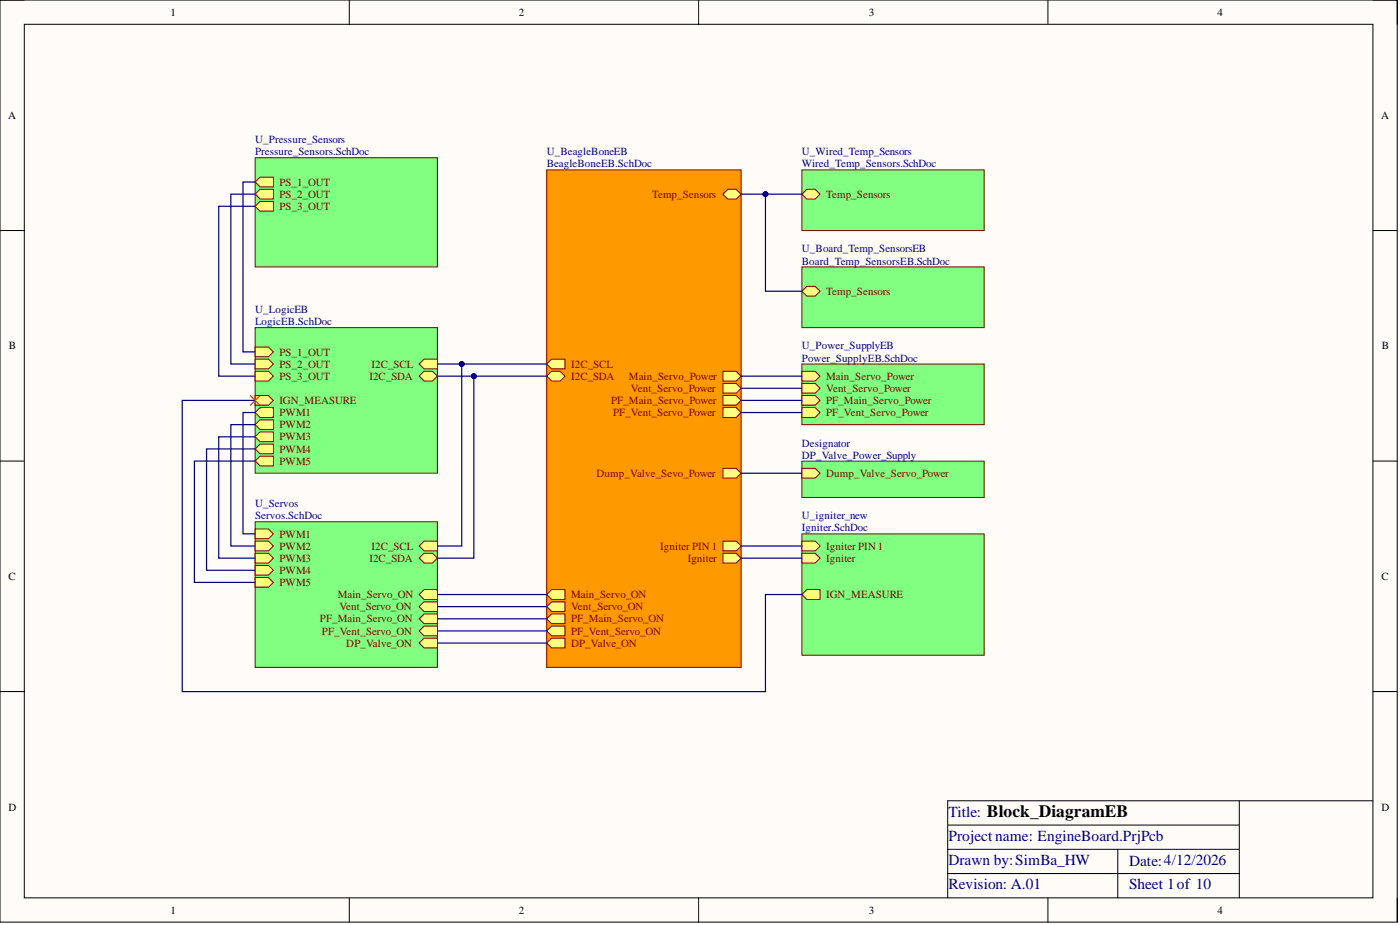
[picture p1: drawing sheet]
<svg xmlns="http://www.w3.org/2000/svg" width="292mm" height="193mm" viewBox="0 0 292 193" stroke-linecap="round" stroke-linejoin="round" font-family="sans-serif">
<defs><g id="words">
<g font-size="3.2" fill="#000080">
<text x="197.9" y="170.5">Title: Block_DiagramEB</text>
<text x="197.9" y="175.5">Projectname: EngineBoard.PrjPcb</text>
<text x="197.9" y="180.5">Drawn by:SimBa_HW</text>
<text x="197.9" y="185.5">Revision: A.01</text>
<text x="235.6" y="180.6">Date:4/12/2026</text>
<text x="235.6" y="185.5">Sheet 1of 10</text>
</g>
<g font-size="2.3">
<text x="35.6" y="3.3">1</text>
<text x="108.2" y="3.3">2</text>
<text x="181.3" y="3.3">3</text>
<text x="254" y="3.3">4</text>
<text x="1.7" y="24.8">A</text>
<text x="288.1" y="24.8">A</text>
<text x="1.9" y="72.9">B</text>
<text x="288.3" y="72.9">B</text>
<text x="1.8" y="121">C</text>
<text x="288.2" y="121">C</text>
<text x="1.8" y="169.1">D</text>
<text x="288.2" y="169.1">D</text>
<text x="35.6" y="190.6">1</text>
<text x="108.2" y="190.6">2</text>
<text x="181.3" y="190.6">3</text>
<text x="254" y="190.6">4</text>
</g>
<g font-size="2.3" fill="#000080">
<text x="53.2" y="29.9">U_Pressure_Sensors</text>
<text x="53.2" y="32.4">Pressure_Sensors.SchDoc</text>
<text x="114.1" y="32.4">U_BeagleBoneEB</text>
<text x="114.1" y="34.9">BeagleBoneEB.SchDoc</text>
<text x="167.3" y="32.4">U_Wired_Temp_Sensors</text>
<text x="167.3" y="34.9">Wired_Temp_Sensors.SchDoc</text>
<text x="167.3" y="52.7">U_Board_Temp_SensorsEB</text>
<text x="167.3" y="55.2">Board_Temp_SensorsEB.SchDoc</text>
<text x="53.2" y="65.3">U_LogicEB</text>
<text x="53.2" y="67.8">LogicEB.SchDoc</text>
<text x="167.3" y="72.9">U_Power_SupplyEB</text>
<text x="167.3" y="75.4">Power_SupplyEB.SchDoc</text>
<text x="167.3" y="93.2">Designator</text>
<text x="167.3" y="95.7">DP_Valve_Power_Supply</text>
<text x="53.2" y="105.8">U_Servos</text>
<text x="53.2" y="108.3">Servos.SchDoc</text>
<text x="167.3" y="108.3">U_igniter_new</text>
<text x="167.3" y="110.9">Igniter.SchDoc</text>
</g>
<g font-size="2.3" fill="#800000">
<text x="58.3" y="38.7">PS_1_OUT</text>
<text x="58.3" y="41.3">PS_2_OUT</text>
<text x="136" y="41.3">Temp_Sensors</text>
<text x="172.4" y="41.3">Temp_Sensors</text>
<text x="58.3" y="43.8">PS_3_OUT</text>
<text x="172.4" y="61.5">Temp_Sensors</text>
<text x="58.3" y="74.2">PS_1_OUT</text>
<text x="58.3" y="76.7">PS_2_OUT</text>
<text x="77.5" y="76.7">I2C_SCL</text>
<text x="119.1" y="76.7">I2C_SCL</text>
<text x="58.3" y="79.2">PS_3_OUT</text>
<text x="77.1" y="79.2">I2C_SDA</text>
<text x="119.1" y="79.2">I2C_SDA</text>
<text x="131.2" y="79.2">Main_Servo_Power</text>
<text x="131.6" y="81.8">Vent_Servo_Power</text>
<text x="172.4" y="79.2">Main_Servo_Power</text>
<text x="172.4" y="81.8">Vent_Servo_Power</text>
<text x="58.3" y="89.4">PWM2</text>
<text x="58.3" y="86.8">PWM1</text>
<text x="58.3" y="84.3">IGN_MEASURE</text>
<text x="127.5" y="84.3">PF_Main_Servo_Power</text>
<text x="127.9" y="86.8">PF_Vent_Servo_Power</text>
<text x="172.4" y="84.3">PF_Main_Servo_Power</text>
<text x="172.4" y="86.8">PF_Vent_Servo_Power</text>
<text x="58.3" y="91.9">PWM3</text>
<text x="58.3" y="94.4">PWM4</text>
<text x="58.3" y="96.9">PWM5</text>
<text x="124.5" y="99.5">Dump_Valve_Sevo_Power</text>
<text x="172.4" y="99.5">Dump_Valve_Servo_Power</text>
<text x="58.3" y="112.1">PWM1</text>
<text x="58.3" y="114.7">PWM2</text>
<text x="58.3" y="117.2">PWM3</text>
<text x="58.3" y="119.7">PWM4</text>
<text x="77.1" y="117.2">I2C_SDA</text>
<text x="77.5" y="114.7">I2C_SCL</text>
<text x="137.7" y="114.7">Igniter PIN 1</text>
<text x="143.5" y="117.2">Igniter</text>
<text x="172.4" y="114.7">Igniter PIN 1</text>
<text x="172.4" y="117.2">Igniter</text>
<text x="58.3" y="122.3">PWM5</text>
<text x="70.5" y="124.8">Main_Servo_ON</text>
<text x="119.1" y="124.8">Main_Servo_ON</text>
<text x="172.4" y="124.8">IGN_MEASURE</text>
<text x="66.8" y="129.9">PF_Main_Servo_ON</text>
<text x="70.8" y="127.3">Vent_Servo_ON</text>
<text x="119.1" y="127.3">Vent_Servo_ON</text>
<text x="119.1" y="129.9">PF_Main_Servo_ON</text>
<text x="67.2" y="132.4">PF_Vent_Servo_ON</text>
<text x="72.2" y="134.9">DP_Valve_ON</text>
<text x="119.1" y="132.4">PF_Vent_Servo_ON</text>
<text x="119.1" y="134.9">DP_Valve_ON</text>
</g>
</g></defs>
<path d="M0 0h291.5v192.4h-291.5z" fill-rule="evenodd" fill="#fffcf8"/>
<path d="M0 0h291.5v192.4h-291.5z" fill="none" stroke="#000" stroke-width=".21"/>
<path d="M5.1 5.1h281.4v182.2h-281.4z" fill-rule="evenodd" fill="#fffcf8"/>
<g fill="none" stroke="#000" stroke-width=".21">
<path d="M0 0h5.1M5.1 5.1h281.4v182.2h-281.4zM72.9 0v5.1M145.8 0v5.1M218.6 0v5.1M286.5 0h5v5.1M0 48.1h5.1M286.5 48.1h5M0 96.2h5.1M286.5 96.2h5M0 144.3h5.1M286.5 144.3h5"/>
<path d="M197.7 172.1h60.9M197.7 177.2h60.9M233.2 177.2v10.1M258.6 167.1v20.2M286.5 167.1h-88.8v20.2M72.9 187.3v5.1M145.8 187.3v5.1M197.7 182.2h60.9M218.6 187.3v5.1M291.5 187.3v5.1"/>
</g>
<path d="M53.2 32.9h38.1v22.8h-38.1z" fill-rule="evenodd" fill="#80ff80"/>
<path d="M53.2 32.9h38.1v22.8h-38.1z" fill="none" stroke="#800000" stroke-width=".21"/>
<path d="M53.2 38l1-1h2.8v2h-2.8z" fill-rule="evenodd" fill="#ffff80"/>
<path d="M53.2 38l1-1h2.8v2h-2.8z" fill="none" stroke="#800000" stroke-width=".21"/>
<path d="M53.2 40.5l1-1h2.8v2h-2.8z" fill-rule="evenodd" fill="#ffff80"/>
<path d="M53.2 40.5l1-1h2.8v2h-2.8z" fill="none" stroke="#800000" stroke-width=".21"/>
<path d="M53.2 43l1-1h2.8v2h-2.8z" fill-rule="evenodd" fill="#ffff80"/>
<path d="M53.2 43l1-1h2.8v2h-2.8z" fill="none" stroke="#800000" stroke-width=".21"/>
<path d="M167.3 75.9h38v12.7h-38z" fill-rule="evenodd" fill="#80ff80"/>
<path d="M167.3 75.9h38v12.7h-38z" fill="none" stroke="#800000" stroke-width=".21"/>
<path d="M167.3 77.5h2.8l1 1-1 1h-2.8z" fill-rule="evenodd" fill="#ffff80"/>
<path d="M167.3 77.5h2.8l1 1-1 1h-2.8z" fill="none" stroke="#800000" stroke-width=".21"/>
<path d="M167.3 80h2.8l1 1-1 1h-2.8z" fill-rule="evenodd" fill="#ffff80"/>
<path d="M167.3 80h2.8l1 1-1 1h-2.8z" fill="none" stroke="#800000" stroke-width=".21"/>
<path d="M167.3 82.5h2.8l1 1-1 1h-2.8z" fill-rule="evenodd" fill="#ffff80"/>
<path d="M167.3 82.5h2.8l1 1-1 1h-2.8z" fill="none" stroke="#800000" stroke-width=".21"/>
<path d="M167.3 85.1h2.8l1 1-1 1h-2.8z" fill-rule="evenodd" fill="#ffff80"/>
<path d="M167.3 85.1h2.8l1 1-1 1h-2.8z" fill="none" stroke="#800000" stroke-width=".21"/>
<path d="M167.3 35.4h38v12.7h-38z" fill-rule="evenodd" fill="#80ff80"/>
<path d="M167.3 35.4h38v12.7h-38z" fill="none" stroke="#800000" stroke-width=".21"/>
<path d="M167.3 40.5l1-1h1.8l1 1-1 1h-1.8z" fill-rule="evenodd" fill="#ffff80"/>
<path d="M167.3 40.5l1-1h1.8l1 1-1 1h-1.8z" fill="none" stroke="#800000" stroke-width=".21"/>
<path d="M53.2 108.8h38.1v30.4h-38.1z" fill-rule="evenodd" fill="#80ff80"/>
<path d="M53.2 108.8h38.1v30.4h-38.1z" fill="none" stroke="#800000" stroke-width=".21"/>
<path d="M53.2 110.4h2.8l1 1-1 1h-2.8z" fill-rule="evenodd" fill="#ffff80"/>
<path d="M53.2 110.4h2.8l1 1-1 1h-2.8z" fill="none" stroke="#800000" stroke-width=".21"/>
<path d="M53.2 112.9h2.8l1 1-1 1h-2.8z" fill-rule="evenodd" fill="#ffff80"/>
<path d="M53.2 112.9h2.8l1 1-1 1h-2.8z" fill="none" stroke="#800000" stroke-width=".21"/>
<path d="M87.5 124l1-1h2.8v2h-2.8z" fill-rule="evenodd" fill="#ffff80"/>
<path d="M87.5 124l1-1h2.8v2h-2.8z" fill="none" stroke="#800000" stroke-width=".21"/>
<path d="M87.5 126.6l1-1.1h2.8v2.1h-2.8z" fill-rule="evenodd" fill="#ffff80"/>
<path d="M87.5 126.6l1-1.1h2.8v2.1h-2.8z" fill="none" stroke="#800000" stroke-width=".21"/>
<path d="M87.5 113.9l1-1h2.8v2h-2.8z" fill-rule="evenodd" fill="#ffff80"/>
<path d="M87.5 113.9l1-1h2.8v2h-2.8z" fill="none" stroke="#800000" stroke-width=".21"/>
<path d="M87.5 116.4l1-1h1.7l1.1 1-1.1 1h-1.7z" fill-rule="evenodd" fill="#ffff80"/>
<path d="M87.5 116.4l1-1h1.7l1.1 1-1.1 1h-1.7z" fill="none" stroke="#800000" stroke-width=".21"/>
<path d="M87.5 129.1l1-1h2.8v2h-2.8z" fill-rule="evenodd" fill="#ffff80"/>
<path d="M87.5 129.1l1-1h2.8v2h-2.8z" fill="none" stroke="#800000" stroke-width=".21"/>
<path d="M87.5 131.6l1-1h2.8v2h-2.8z" fill-rule="evenodd" fill="#ffff80"/>
<path d="M87.5 131.6l1-1h2.8v2h-2.8z" fill="none" stroke="#800000" stroke-width=".21"/>
<path d="M53.2 115.4h2.8l1 1-1 1h-2.8z" fill-rule="evenodd" fill="#ffff80"/>
<path d="M53.2 115.4h2.8l1 1-1 1h-2.8z" fill="none" stroke="#800000" stroke-width=".21"/>
<path d="M53.2 118h2.8l1 1-1 1h-2.8z" fill-rule="evenodd" fill="#ffff80"/>
<path d="M53.2 118h2.8l1 1-1 1h-2.8z" fill="none" stroke="#800000" stroke-width=".21"/>
<path d="M53.2 120.5h2.8l1 1-1 1h-2.8z" fill-rule="evenodd" fill="#ffff80"/>
<path d="M53.2 120.5h2.8l1 1-1 1h-2.8z" fill="none" stroke="#800000" stroke-width=".21"/>
<path d="M87.5 134.2l1-1.1h2.8v2.1h-2.8z" fill-rule="evenodd" fill="#ffff80"/>
<path d="M87.5 134.2l1-1.1h2.8v2.1h-2.8z" fill="none" stroke="#800000" stroke-width=".21"/>
<path d="M53.2 68.3h38.1v30.4h-38.1z" fill-rule="evenodd" fill="#80ff80"/>
<path d="M53.2 68.3h38.1v30.4h-38.1z" fill="none" stroke="#800000" stroke-width=".21"/>
<path d="M87.5 75.9l1-1h2.8v2.1h-2.8z" fill-rule="evenodd" fill="#ffff80"/>
<path d="M87.5 75.9l1-1h2.8v2.1h-2.8z" fill="none" stroke="#800000" stroke-width=".21"/>
<path d="M53.2 72.4h2.8l1 1-1 1h-2.8z" fill-rule="evenodd" fill="#ffff80"/>
<path d="M53.2 72.4h2.8l1 1-1 1h-2.8z" fill="none" stroke="#800000" stroke-width=".21"/>
<path d="M53.2 74.9h2.8l1 1-1 1.1h-2.8z" fill-rule="evenodd" fill="#ffff80"/>
<path d="M53.2 74.9h2.8l1 1-1 1.1h-2.8z" fill="none" stroke="#800000" stroke-width=".21"/>
<path d="M53.2 77.5h2.8l1 1-1 1h-2.8z" fill-rule="evenodd" fill="#ffff80"/>
<path d="M53.2 77.5h2.8l1 1-1 1h-2.8z" fill="none" stroke="#800000" stroke-width=".21"/>
<path d="M53.2 88.6l1-1h2.8v2h-2.8z" fill-rule="evenodd" fill="#ffff80"/>
<path d="M53.2 88.6l1-1h2.8v2h-2.8z" fill="none" stroke="#800000" stroke-width=".21"/>
<path d="M53.2 86.1l1-1h2.8v2h-2.8z" fill-rule="evenodd" fill="#ffff80"/>
<path d="M53.2 86.1l1-1h2.8v2h-2.8z" fill="none" stroke="#800000" stroke-width=".21"/>
<path d="M87.5 78.5l1-1h1.7l1.1 1-1.1 1h-1.7z" fill-rule="evenodd" fill="#ffff80"/>
<path d="M87.5 78.5l1-1h1.7l1.1 1-1.1 1h-1.7z" fill="none" stroke="#800000" stroke-width=".21"/>
<path d="M53.2 91.1l1-1h2.8v2h-2.8z" fill-rule="evenodd" fill="#ffff80"/>
<path d="M53.2 91.1l1-1h2.8v2h-2.8z" fill="none" stroke="#800000" stroke-width=".21"/>
<path d="M53.2 93.7l1-1.1h2.8v2.1h-2.8z" fill-rule="evenodd" fill="#ffff80"/>
<path d="M53.2 93.7l1-1.1h2.8v2.1h-2.8z" fill="none" stroke="#800000" stroke-width=".21"/>
<path d="M53.2 82.5h2.8l1 1-1 1h-2.8z" fill-rule="evenodd" fill="#ffff80"/>
<path d="M53.2 82.5h2.8l1 1-1 1h-2.8z" fill="none" stroke="#800000" stroke-width=".21"/>
<path d="M53.2 96.2l1-1h2.8v2h-2.8z" fill-rule="evenodd" fill="#ffff80"/>
<path d="M53.2 96.2l1-1h2.8v2h-2.8z" fill="none" stroke="#800000" stroke-width=".21"/>
<path d="M114.1 35.4h40.5v103.8h-40.5z" fill-rule="evenodd" fill="#f90"/>
<path d="M114.1 35.4h40.5v103.8h-40.5z" fill="none" stroke="#800000" stroke-width=".21"/>
<path d="M150.8 112.9h2.8l1 1-1 1h-2.8z" fill-rule="evenodd" fill="#ffff80"/>
<path d="M150.8 112.9h2.8l1 1-1 1h-2.8z" fill="none" stroke="#800000" stroke-width=".21"/>
<path d="M150.8 40.5l1-1h1.8l1 1-1 1h-1.8z" fill-rule="evenodd" fill="#ffff80"/>
<path d="M150.8 40.5l1-1h1.8l1 1-1 1h-1.8z" fill="none" stroke="#800000" stroke-width=".21"/>
<path d="M114.1 126.6l1-1.1h2.8v2.1h-2.8z" fill-rule="evenodd" fill="#ffff80"/>
<path d="M114.1 126.6l1-1.1h2.8v2.1h-2.8z" fill="none" stroke="#800000" stroke-width=".21"/>
<path d="M114.1 124l1-1h2.8v2h-2.8z" fill-rule="evenodd" fill="#ffff80"/>
<path d="M114.1 124l1-1h2.8v2h-2.8z" fill="none" stroke="#800000" stroke-width=".21"/>
<path d="M114.1 75.9l1-1h2.8v2.1h-2.8z" fill-rule="evenodd" fill="#ffff80"/>
<path d="M114.1 75.9l1-1h2.8v2.1h-2.8z" fill="none" stroke="#800000" stroke-width=".21"/>
<path d="M114.1 78.5l1-1h1.8l1 1-1 1h-1.8z" fill-rule="evenodd" fill="#ffff80"/>
<path d="M114.1 78.5l1-1h1.8l1 1-1 1h-1.8z" fill="none" stroke="#800000" stroke-width=".21"/>
<path d="M150.8 115.4h2.8l1 1-1 1h-2.8z" fill-rule="evenodd" fill="#ffff80"/>
<path d="M150.8 115.4h2.8l1 1-1 1h-2.8z" fill="none" stroke="#800000" stroke-width=".21"/>
<path d="M150.8 77.5h2.8l1 1-1 1h-2.8z" fill-rule="evenodd" fill="#ffff80"/>
<path d="M150.8 77.5h2.8l1 1-1 1h-2.8z" fill="none" stroke="#800000" stroke-width=".21"/>
<path d="M114.1 129.1l1-1h2.8v2h-2.8z" fill-rule="evenodd" fill="#ffff80"/>
<path d="M114.1 129.1l1-1h2.8v2h-2.8z" fill="none" stroke="#800000" stroke-width=".21"/>
<path d="M114.1 131.6l1-1h2.8v2h-2.8z" fill-rule="evenodd" fill="#ffff80"/>
<path d="M114.1 131.6l1-1h2.8v2h-2.8z" fill="none" stroke="#800000" stroke-width=".21"/>
<path d="M150.8 80h2.8l1 1-1 1h-2.8z" fill-rule="evenodd" fill="#ffff80"/>
<path d="M150.8 80h2.8l1 1-1 1h-2.8z" fill="none" stroke="#800000" stroke-width=".21"/>
<path d="M150.8 82.5h2.8l1 1-1 1h-2.8z" fill-rule="evenodd" fill="#ffff80"/>
<path d="M150.8 82.5h2.8l1 1-1 1h-2.8z" fill="none" stroke="#800000" stroke-width=".21"/>
<path d="M150.8 85.1h2.8l1 1-1 1h-2.8z" fill-rule="evenodd" fill="#ffff80"/>
<path d="M150.8 85.1h2.8l1 1-1 1h-2.8z" fill="none" stroke="#800000" stroke-width=".21"/>
<path d="M150.8 97.7h2.8l1 1-1 1h-2.8z" fill-rule="evenodd" fill="#ffff80"/>
<path d="M150.8 97.7h2.8l1 1-1 1h-2.8z" fill="none" stroke="#800000" stroke-width=".21"/>
<path d="M114.1 134.2l1-1.1h2.8v2.1h-2.8z" fill-rule="evenodd" fill="#ffff80"/>
<path d="M114.1 134.2l1-1.1h2.8v2.1h-2.8z" fill="none" stroke="#800000" stroke-width=".21"/>
<path d="M167.3 55.7h38v12.6h-38z" fill-rule="evenodd" fill="#80ff80"/>
<path d="M167.3 55.7h38v12.6h-38z" fill="none" stroke="#800000" stroke-width=".21"/>
<path d="M167.3 60.8l1-1.1h1.8l1 1.1-1 1h-1.8z" fill-rule="evenodd" fill="#ffff80"/>
<path d="M167.3 60.8l1-1.1h1.8l1 1.1-1 1h-1.8z" fill="none" stroke="#800000" stroke-width=".21"/>
<path d="M167.3 111.4h38v25.3h-38z" fill-rule="evenodd" fill="#80ff80"/>
<path d="M167.3 111.4h38v25.3h-38z" fill="none" stroke="#800000" stroke-width=".21"/>
<path d="M167.3 112.9h2.8l1 1-1 1h-2.8z" fill-rule="evenodd" fill="#ffff80"/>
<path d="M167.3 112.9h2.8l1 1-1 1h-2.8z" fill="none" stroke="#800000" stroke-width=".21"/>
<path d="M167.3 115.4h2.8l1 1-1 1h-2.8z" fill-rule="evenodd" fill="#ffff80"/>
<path d="M167.3 115.4h2.8l1 1-1 1h-2.8z" fill="none" stroke="#800000" stroke-width=".21"/>
<path d="M167.3 124l1-1h2.8v2h-2.8z" fill-rule="evenodd" fill="#ffff80"/>
<path d="M167.3 124l1-1h2.8v2h-2.8z" fill="none" stroke="#800000" stroke-width=".21"/>
<path d="M167.3 96.2h38v7.6h-38z" fill-rule="evenodd" fill="#80ff80"/>
<path d="M167.3 96.2h38v7.6h-38z" fill="none" stroke="#800000" stroke-width=".21"/>
<path d="M167.3 97.7h2.8l1 1-1 1h-2.8z" fill-rule="evenodd" fill="#ffff80"/>
<path d="M167.3 97.7h2.8l1 1-1 1h-2.8z" fill="none" stroke="#800000" stroke-width=".21"/>
<path d="M91.3 75.9h22.8M154.6 113.9h12.7M154.6 116.4h12.7" fill="none" stroke="#000080" stroke-width=".25"/>
<circle cx="96.3" cy="75.9" r=".51" fill="#000080"/>
<circle cx="96.3" cy="75.9" r=".51" fill="none" stroke="#000080" stroke-width=".21"/>
<path d="M91.3 78.5h22.8" fill="none" stroke="#000080" stroke-width=".25"/>
<circle cx="98.9" cy="78.5" r=".51" fill="#000080"/>
<circle cx="98.9" cy="78.5" r=".51" fill="none" stroke="#000080" stroke-width=".21"/>
<path d="M154.6 40.5h12.7" fill="none" stroke="#000080" stroke-width=".25"/>
<circle cx="159.7" cy="40.5" r=".51" fill="#000080"/>
<circle cx="159.7" cy="40.5" r=".51" fill="none" stroke="#000080" stroke-width=".21"/>
<path d="M96.3 75.9v38h-5" fill="none" stroke="#000080" stroke-width=".25"/>
<circle cx="96.3" cy="75.9" r=".51" fill="#000080"/>
<circle cx="96.3" cy="75.9" r=".51" fill="none" stroke="#000080" stroke-width=".21"/>
<path d="M98.9 78.5v37.9h-7.6" fill="none" stroke="#000080" stroke-width=".25"/>
<circle cx="98.9" cy="78.5" r=".51" fill="#000080"/>
<circle cx="98.9" cy="78.5" r=".51" fill="none" stroke="#000080" stroke-width=".21"/>
<path d="M53.2 38h-2.5v35.4h2.5M53.2 40.5h-5v35.4h5M53.2 43h-7.6v35.5h7.6M159.7 40.5v20.3h7.6M53.2 86.1h-2.5v25.3h2.5M53.2 88.6h-5v25.3h5" fill="none" stroke="#000080" stroke-width=".25"/>
<circle cx="159.7" cy="40.5" r=".51" fill="#000080"/>
<circle cx="159.7" cy="40.5" r=".51" fill="none" stroke="#000080" stroke-width=".21"/>
<g fill="none" stroke="#000080" stroke-width=".25">
<path d="M154.6 78.5h12.7M53.2 91.1h-7.6v25.3h7.6M53.2 93.7h-10.1v25.3h10.1M53.2 83.5h-15.2v60.8h121.7v-20.3h7.6M53.2 96.2h-12.6v25.3h12.6M154.6 81h12.7M154.6 83.5h12.7M154.6 86.1h12.7M154.6 98.7h12.7M91.3 124h22.8M91.3 126.6h22.8M91.3 129.1h22.8"/>
<path d="M91.3 131.6h22.8M91.3 134.2h22.8"/>
</g>
<path d="M52.2 82.5l2 2M54.2 82.5l-2 2" fill="none" stroke="#f00" stroke-width=".21"/>
<use href="#words"/>
</svg>
